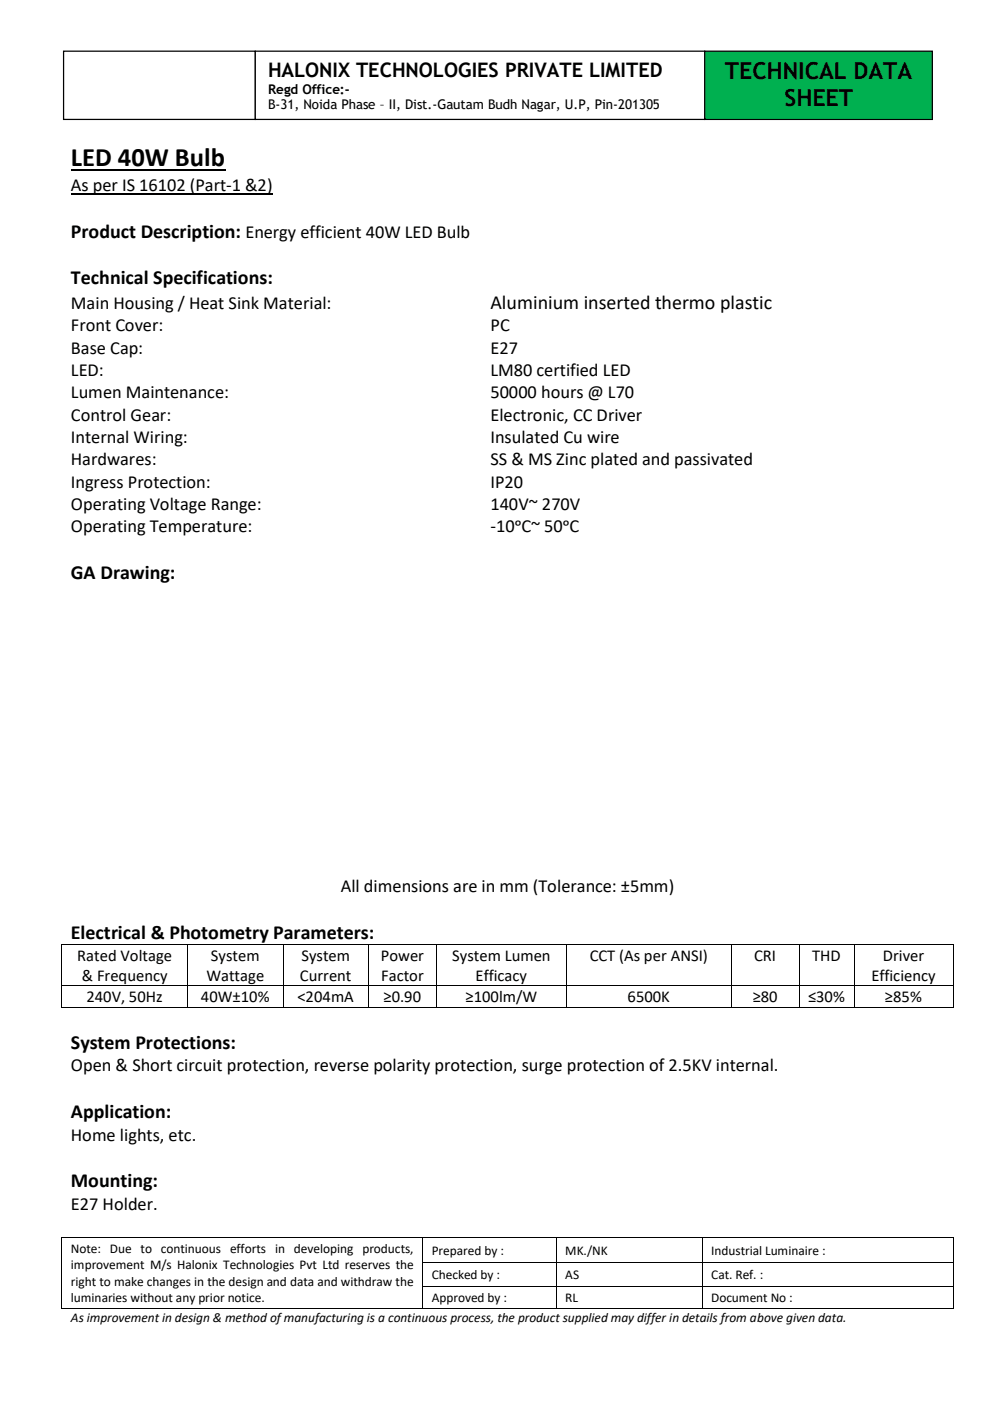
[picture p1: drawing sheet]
<svg xmlns="http://www.w3.org/2000/svg" width="210mm" height="297mm" viewBox="0 0 210 297" stroke-linecap="round" stroke-linejoin="round" font-family="sans-serif">
<defs><g id="words">
<text font-size="5.6" x="15" y="35.3">LED 40W Bulb</text>
<g font-size="5">
<text x="153.7" y="16.7">TECHNICAL DATA</text>
<text x="166.3" y="22.4">SHEET</text>
</g>
<g font-size="4.2">
<text x="56.8" y="16.3">HALONIX TECHNOLOGIES PRIVATE LIMITED</text>
<text x="15" y="50.3">Product Description: Energy efficient 40W LED Bulb</text>
<text x="15" y="60.2">Technical Specifications:</text>
<text x="104" y="65.4">Aluminium inserted thermo plastic</text>
<text x="15" y="122.7">GA Drawing:</text>
<text x="15" y="198.9">Electrical &amp; Photometry Parameters:</text>
<text x="15" y="222.3">System Protections:</text>
<text x="15" y="236.9">Application:</text>
<text x="15" y="251.6">Mounting:</text>
</g>
<g font-size="3.9">
<text x="15" y="40.5">As per IS 16102 (Part-1 &amp;2)</text>
<text x="15" y="65.4">Main Housing / Heat Sink Material:</text>
<text x="15" y="70.2">Front Cover:</text>
<text x="104" y="70.2">PC</text>
<text x="15" y="74.9">Base Cap:</text>
<text x="104" y="74.9">E27</text>
<text x="15" y="79.7">LED:</text>
<text x="104" y="79.7">LM80 certified LED</text>
<text x="15" y="84.4">Lumen Maintenance:</text>
<text x="15" y="89.2">Control Gear:</text>
<text x="104" y="84.4">50000 hours @ L70</text>
<text x="104" y="89.2">Electronic, CC Driver</text>
<text x="15" y="93.9">Internal Wiring:</text>
<text x="104" y="93.9">Insulated Cu wire</text>
<text x="15" y="98.6">Hardwares:</text>
<text x="104" y="98.6">SS &amp; MS Zinc plated and passivated</text>
<text x="15" y="103.4">Ingress Protection:</text>
<text x="104" y="103.4">IP20</text>
<text x="15" y="108.1">Operating Voltage Range:</text>
<text x="15" y="112.8">Operating Temperature:</text>
<text x="104" y="108.1">140V~ 270V</text>
<text x="104" y="112.8">-10ᵒC~ 50ᵒC</text>
<text x="72.2" y="189.1">All dimensions are in mm (Tolerance: ±5mm)</text>
<text x="15" y="227.1">Open &amp; Short circuit protection, reverse polarity protection, surge protection of 2.5KV internal.</text>
<text x="15" y="241.7">Home lights, etc.</text>
<text x="15" y="256.4">E27 Holder.</text>
</g>
<g font-size="3.5">
<text x="16.4" y="203.6">Rated Voltage</text>
<text x="44.7" y="203.6">System</text>
<text x="63.9" y="203.6">System</text>
<text x="80.7" y="203.6">Power</text>
<text x="95.9" y="203.6">System Lumen</text>
<text x="125" y="203.6">CCT (As per ANSI)</text>
<text x="159.8" y="203.6">CRI</text>
<text x="172.2" y="203.6">THD</text>
<text x="187.2" y="203.6">Driver</text>
<text x="17.4" y="207.9">&amp; Frequency</text>
<text x="43.7" y="207.9">Wattage</text>
<text x="63.6" y="207.9">Current</text>
<text x="80.8" y="207.9">Factor</text>
<text x="100.8" y="207.9">Efficacy</text>
<text x="184.7" y="207.9">Efficiency</text>
<text x="18.3" y="212.4">240V, 50Hz</text>
<text x="42.6" y="212.4">40W±10%</text>
<text x="63.1" y="212.4">&lt;204mA</text>
<text x="81.3" y="212.4">≥0.90</text>
<text x="98.7" y="212.4">≥100lm/W</text>
<text x="133" y="212.4">6500K</text>
<text x="159.5" y="212.4">≥80</text>
<text x="171.3" y="212.4">≤30%</text>
<text x="187.6" y="212.4">≥85%</text>
</g>
<g font-size="2.8">
<text x="56.8" y="19.9">Regd Office:-</text>
<text x="56.8" y="23.2">B-31, Noida Phase – II, Dist.-Gautam Budh Nagar, U.P, Pin-201305</text>
<text x="15" y="265.6">Note: Due to continuous efforts in developing products,</text>
<text x="15" y="269">improvement M/s Halonix Technologies Pvt Ltd reserves the</text>
<text x="91.5" y="265.9">Prepared by :</text>
<text x="119.8" y="265.9">MK./NK</text>
<text x="150.7" y="265.9">Industrial Luminaire :</text>
<text x="15" y="272.5">right to make changes in the design and data and withdraw the</text>
<text x="15" y="275.9">luminaries without any prior notice.</text>
<text x="91.5" y="271.1">Checked by :</text>
<text x="91.5" y="275.9">Approved by :</text>
<text x="119.8" y="271.1">AS</text>
<text x="119.8" y="275.9">RL</text>
<text x="150.7" y="271.1">Cat. Ref. :</text>
<text x="150.7" y="275.9">Document No :</text>
<text x="15" y="280.1">As improvement in design &amp; method of manufacturing is a continuous process, the product supplied may differ in details from above given data.</text>
</g>
</g></defs>
<path d="M15 36.1h32.7" fill="none" stroke="#000" stroke-width=".38"/>
<path d="M15 41h42.7" fill="none" stroke="#000" stroke-width=".25"/>
<g fill="#000">
<path d="M13 200h.2v.2h-.2z" fill-rule="evenodd"/>
<path d="M13 200h.2v.2h-.2z" fill-rule="evenodd"/>
<path d="M13 208.9h.2v.1h-.2z" fill-rule="evenodd"/>
<path d="M13 213.4h.2v.1h-.2z" fill-rule="evenodd"/>
<path d="M13 213.4h.2v.1h-.2z" fill-rule="evenodd"/>
<path d="M39.7 200h.2v.2h-.2z" fill-rule="evenodd"/>
<path d="M39.7 208.9h.2v.1h-.2z" fill-rule="evenodd"/>
<path d="M39.7 213.4h.2v.1h-.2z" fill-rule="evenodd"/>
<path d="M60 200h.1v.2h-.1z" fill-rule="evenodd"/>
<path d="M60 208.9h.1v.1h-.1z" fill-rule="evenodd"/>
<path d="M60 213.4h.1v.1h-.1z" fill-rule="evenodd"/>
<path d="M78 200h.2v.2h-.2z" fill-rule="evenodd"/>
<path d="M78 208.9h.2v.1h-.2z" fill-rule="evenodd"/>
<path d="M78 213.4h.2v.1h-.2z" fill-rule="evenodd"/>
<path d="M92.5 200h.1v.2h-.1z" fill-rule="evenodd"/>
<path d="M92.5 208.9h.1v.1h-.1z" fill-rule="evenodd"/>
<path d="M92.5 213.4h.1v.1h-.1z" fill-rule="evenodd"/>
<path d="M120 200h.2v.2h-.2z" fill-rule="evenodd"/>
<path d="M120 208.9h.2v.1h-.2z" fill-rule="evenodd"/>
<path d="M120 213.4h.2v.1h-.2z" fill-rule="evenodd"/>
<path d="M155 200h.2v.2h-.2z" fill-rule="evenodd"/>
<path d="M155 208.9h.2v.1h-.2z" fill-rule="evenodd"/>
<path d="M155 213.4h.2v.1h-.2z" fill-rule="evenodd"/>
<path d="M169.3 200h.2v.2h-.2z" fill-rule="evenodd"/>
<path d="M169.3 208.9h.2v.1h-.2z" fill-rule="evenodd"/>
<path d="M169.3 213.4h.2v.1h-.2z" fill-rule="evenodd"/>
<path d="M181 200h.2v.2h-.2z" fill-rule="evenodd"/>
<path d="M181 208.9h.2v.1h-.2z" fill-rule="evenodd"/>
<path d="M181 213.4h.2v.1h-.2z" fill-rule="evenodd"/>
<path d="M201.9 200h.2v.2h-.2z" fill-rule="evenodd"/>
<path d="M201.9 200h.2v.2h-.2z" fill-rule="evenodd"/>
<path d="M201.9 208.9h.2v.1h-.2z" fill-rule="evenodd"/>
<path d="M201.9 213.4h.2v.1h-.2z" fill-rule="evenodd"/>
<path d="M201.9 213.4h.2v.1h-.2z" fill-rule="evenodd"/>
<path d="M13 262.2h.2v.2h-.2z" fill-rule="evenodd"/>
<path d="M13 262.2h.2v.2h-.2z" fill-rule="evenodd"/>
<path d="M13 267.6h.2v.1h-.2z" fill-rule="evenodd"/>
<path d="M13 272.5h.2v.2h-.2z" fill-rule="evenodd"/>
<path d="M13 277.3h.2v.2h-.2z" fill-rule="evenodd"/>
<path d="M13 277.3h.2v.2h-.2z" fill-rule="evenodd"/>
<path d="M89.6 262.2h.1v.2h-.1z" fill-rule="evenodd"/>
<path d="M89.6 267.6h.1v.1h-.1z" fill-rule="evenodd"/>
<path d="M89.6 272.5h.1v.2h-.1z" fill-rule="evenodd"/>
<path d="M89.6 277.3h.1v.2h-.1z" fill-rule="evenodd"/>
<path d="M117.9 262.2h.2v.2h-.2z" fill-rule="evenodd"/>
<path d="M117.9 267.6h.2v.1h-.2z" fill-rule="evenodd"/>
<path d="M117.9 272.5h.2v.2h-.2z" fill-rule="evenodd"/>
<path d="M117.9 277.3h.2v.2h-.2z" fill-rule="evenodd"/>
<path d="M148.8 262.2h.1v.2h-.1z" fill-rule="evenodd"/>
<path d="M148.8 267.6h.1v.1h-.1z" fill-rule="evenodd"/>
<path d="M148.8 272.5h.1v.2h-.1z" fill-rule="evenodd"/>
<path d="M148.8 277.3h.1v.2h-.1z" fill-rule="evenodd"/>
<path d="M201.9 262.2h.2v.2h-.2z" fill-rule="evenodd"/>
<path d="M201.9 262.2h.2v.2h-.2z" fill-rule="evenodd"/>
<path d="M201.9 267.6h.2v.1h-.2z" fill-rule="evenodd"/>
<path d="M201.9 272.5h.2v.2h-.2z" fill-rule="evenodd"/>
<path d="M201.9 277.3h.2v.2h-.2z" fill-rule="evenodd"/>
<path d="M201.9 277.3h.2v.2h-.2z" fill-rule="evenodd"/>
</g>
<g fill="none" stroke="#000" stroke-width=".21">
<path d="M13.1 200.2v8.7M13.1 209v4.4M13.2 200.1h26.5M13.2 208.9h26.5M13.2 213.4h26.5M39.8 200.2v8.7M39.8 209v4.4M39.9 200.1h20.1M39.9 208.9h20.1M39.9 213.4h20.1M60 200.2v8.7M60 209v4.4"/>
<path d="M60.1 200.1h17.9M60.1 208.9h17.9M60.1 213.4h17.9M78.1 200.2v8.7M78.1 209v4.4M78.2 200.1h14.3M78.2 208.9h14.3M78.2 213.4h14.3M92.6 200.2v8.7M92.6 209v4.4M92.6 200.1h27.4M92.6 208.9h27.4"/>
<path d="M92.6 213.4h27.4M120.1 200.2v8.7M120.1 209v4.4M120.2 200.1h34.8M120.2 208.9h34.8M120.2 213.4h34.8M155.1 200.2v8.7M155.1 209v4.4M155.2 200.1h14.1M155.2 208.9h14.1M155.2 213.4h14.1M169.4 200.2v8.7"/>
<path d="M169.4 209v4.4M169.5 200.1h11.5M169.5 208.9h11.5M169.5 213.4h11.5M181.1 200.2v8.7M181.1 209v4.4M181.2 200.1h20.7M181.2 208.9h20.7M181.2 213.4h20.7M202 200.2v8.7M202 209v4.4M13.1 262.4v5.2"/>
<path d="M13.1 267.7v4.8M13.1 272.7v4.6M13.2 262.3h76.4M13.2 277.4h76.4M89.6 262.4v5.2M89.6 267.7v4.8M89.6 272.7v4.6M89.7 262.3h28.2M89.7 267.7h28.2M89.7 272.6h28.2M89.7 277.4h28.2M118 262.4v5.2"/>
<path d="M118 267.7v4.8M118 272.7v4.6M118.1 262.3h30.7M118.1 267.7h30.7M118.1 272.6h30.7M118.1 277.4h30.7M148.8 262.4v5.2M148.8 267.7v4.8M148.8 272.7v4.6M148.9 262.3h53M148.9 267.7h53M148.9 272.6h53"/>
<path d="M148.9 277.4h53M202 262.4v5.2M202 267.7v4.8M202 272.7v4.6"/>
</g>
<path d="M149.4 10.8h48.2v14.5h-48.2z" fill-rule="evenodd" fill="#00b050"/>
<path d="M149.4 10.8h48.2v14.5h-48.2z" fill="none" stroke="#000" stroke-width=".26"/>
<path d="M13.5 10.8h40.6v14.5h-40.6z" fill-rule="evenodd" fill="#fff"/>
<path d="M13.5 10.8h40.6v14.5h-40.6z" fill="none" stroke="#000" stroke-width=".26"/>
<path d="M54.1 10.8h95.3v14.5h-95.3z" fill-rule="evenodd" fill="#fff"/>
<path d="M54.1 10.8h95.3v14.5h-95.3z" fill="none" stroke="#000" stroke-width=".26"/>
<use href="#words"/>
</svg>
